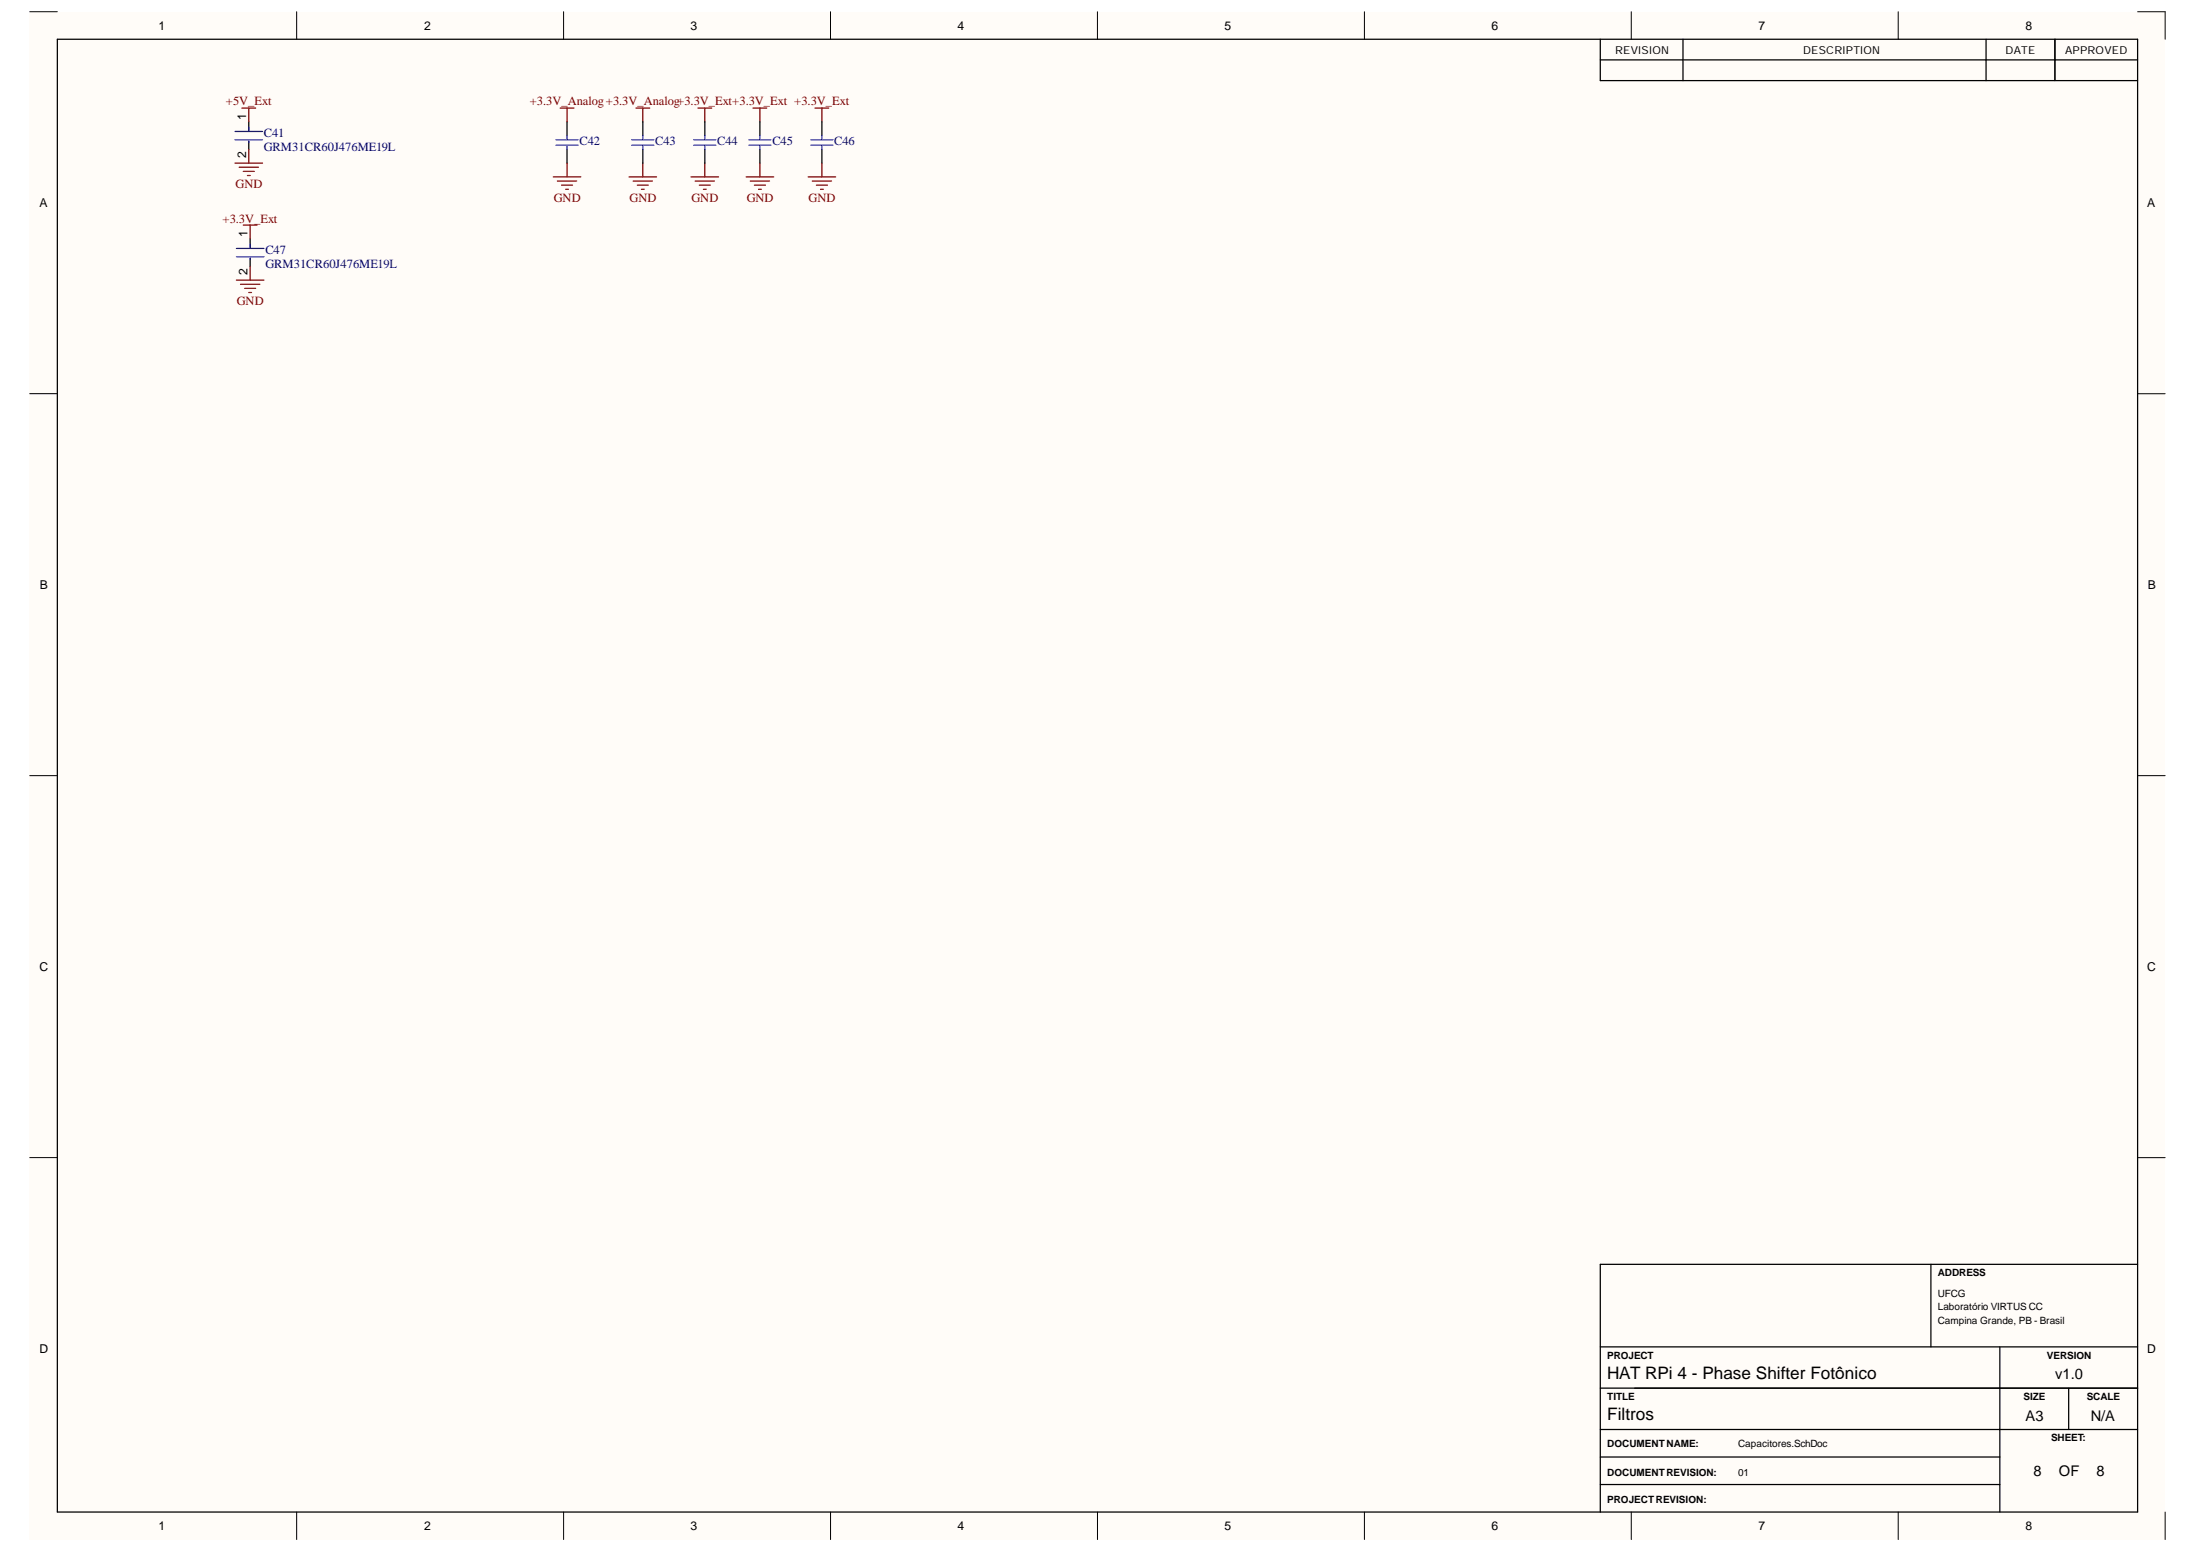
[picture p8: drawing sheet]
<svg xmlns="http://www.w3.org/2000/svg" width="297mm" height="210mm" viewBox="0 0 297 210" stroke-linecap="round" stroke-linejoin="round" font-family="sans-serif">
<defs><g id="words">
<g font-size="2.3">
<text x="217.2" y="191.9">Filtros</text>
<text x="217.2" y="186.3">HAT RPi 4 - Phase Shifter Fotônico</text>
</g>
<g font-size="2">
<text x="273.7" y="191.9">A3</text>
<text x="277.7" y="186.3">v1.0</text>
<text x="282.5" y="191.9">N/A</text>
<text x="274.8" y="199.4">8</text>
<text x="278.2" y="199.4">OF</text>
<text x="283.3" y="199.4">8</text>
</g>
<g font-size="1.7" fill="#800000">
<text x="30.5" y="14.2">+5V_Ext</text>
<text x="71.6" y="14.2">+3.3V_Analog+3.3V_Analog+3.3V_Ext+3.3V_Ext +3.3V_Ext</text>
<text x="31.8" y="25.4">GND</text>
<text x="74.9" y="27.2">GND</text>
<text x="85.1" y="27.2">GND</text>
<text x="93.5" y="27.2">GND</text>
<text x="100.9" y="27.2">GND</text>
<text x="109.3" y="27.2">GND</text>
<text x="30.1" y="30.1">+3.3V_Ext</text>
<text x="32" y="41.2">GND</text>
</g>
<g font-size="1.7" fill="#000080">
<text x="35.7" y="18.5">C41</text>
<text x="35.7" y="20.4">GRM31CR60J476ME19L</text>
<text x="78.3" y="19.6">C42</text>
<text x="88.6" y="19.6">C43</text>
<text x="96.9" y="19.6">C44</text>
<text x="104.4" y="19.6">C45</text>
<text x="112.7" y="19.6">C46</text>
<text x="35.9" y="34.3">C47</text>
<text x="35.9" y="36.2">GRM31CR60J476ME19L</text>
</g>
<g font-size="1.6">
<text x="21.4" y="4">1</text>
<text x="57.3" y="4">2</text>
<text x="93.3" y="4">3</text>
<text x="129.4" y="4">4</text>
<text x="165.5" y="4">5</text>
<text x="201.6" y="4">6</text>
<text x="237.6" y="4">7</text>
<text x="273.7" y="4">8</text>
<text x="33.3" y="16.3" transform="rotate(-90 33.3 16.3)">1</text>
<text x="33.3" y="21.4" transform="rotate(-90 33.3 21.4)">2</text>
<text x="5.3" y="28">A</text>
<text x="290.2" y="28">A</text>
<text x="33.5" y="32.1" transform="rotate(-90 33.5 32.1)">1</text>
<text x="33.5" y="37.2" transform="rotate(-90 33.5 37.2)">2</text>
<text x="5.4" y="79.6">B</text>
<text x="290.2" y="79.6">B</text>
<text x="5.3" y="131.2">C</text>
<text x="290.2" y="131.2">C</text>
<text x="5.3" y="182.7">D</text>
<text x="290.2" y="182.7">D</text>
<text x="21.4" y="206.7">1</text>
<text x="57.3" y="206.7">2</text>
<text x="93.3" y="206.7">3</text>
<text x="129.4" y="206.7">4</text>
<text x="165.5" y="206.7">5</text>
<text x="201.6" y="206.7">6</text>
<text x="237.6" y="206.7">7</text>
<text x="273.7" y="206.7">8</text>
</g>
<g font-size="1.5">
<text x="218.3" y="7.3">REVISION</text>
<text x="243.7" y="7.3">DESCRIPTION</text>
<text x="271" y="7.3">DATE</text>
<text x="279.1" y="7.3">APPROVED</text>
</g>
<g font-size="1.4">
<text x="261.9" y="172.4">ADDRESS</text>
<text x="261.9" y="178.9">Campina Grande, PB - Brasil</text>
<text x="261.9" y="175.1">UFCG</text>
<text x="261.9" y="177">Laboratório VIRTUS CC</text>
<text x="217.2" y="183.5">PROJECT</text>
<text x="276.6" y="183.5">VERSION</text>
<text x="217.2" y="189.1">TITLE</text>
<text x="273.5" y="189.1">SIZE</text>
<text x="282" y="189.1">SCALE</text>
<text x="217.2" y="195.4">DOCUMENTNAME:</text>
<text x="234.9" y="195.4">Capacitores.SchDoc</text>
<text x="277.2" y="194.6">SHEET:</text>
<text x="217.2" y="203.1">PROJECTREVISION:</text>
<text x="217.2" y="199.3">DOCUMENTREVISION:</text>
<text x="234.9" y="199.3">01</text>
</g>
</g></defs>
<g fill="#fffcf8">
<path d="M4 1.6h288.6v206.4h-288.6z" fill-rule="evenodd"/>
<path d="M7.7 5.3h281.2v198.9h-281.2z" fill-rule="evenodd"/>
</g>
<g fill="none" stroke="#000" stroke-width=".14">
<path d="M4 1.6h3.7M40.1 1.6v3.7M76.2 1.6v3.7M112.2 1.6v3.7M148.3 1.6v3.7M184.4 1.6v3.7M220.5 1.6v3.7M256.5 1.6v3.7M277.7 8.1v2.8M288.9 1.6h3.7v3.7M4 53.2h3.7M288.9 53.2h3.7"/>
<path d="M4 104.8h3.7M288.9 104.8h3.7M4 156.4h3.7M288.9 156.4h3.7M220.9 193.1h68M40.1 204.2v3.8M76.2 204.2v3.8M112.2 204.2v3.8M148.3 204.2v3.8M184.4 204.2v3.8M220.5 204.2v3.8M256.5 204.2v3.8"/>
<path d="M292.6 204.2v3.8"/>
</g>
<g fill="none" stroke="#000" stroke-width=".17">
<path d="M7.7 5.3h281.2v198.9h-281.2zM33.6 16.5v1.3M33.6 19.1v1.1M76.6 16.5v1.8M86.9 16.5v1.8M95.2 16.5v1.8M102.7 16.5v1.8M111.1 16.5v1.8M216.3 5.3v5.6h72.6M216.3 8.1h72.6M227.4 5.3v5.6M268.4 5.3v5.6"/>
<path d="M277.7 5.3v5.6M33.8 32.3v1.3M33.8 34.9v1.1M76.6 20.2v1.8M86.9 20.2v1.8M95.2 20.2v1.8M102.7 20.2v1.8M111.1 20.2v1.8M260.9 170.8v11.1M288.9 170.8h-72.6v33.4M216.3 181.9h72.6M216.3 187.5h72.6"/>
<path d="M216.3 193.1h72.6M216.3 196.8h54M270.3 181.9v22.3M279.6 187.5v5.6M216.3 200.5h54"/>
</g>
<g fill="none" stroke="#00f" stroke-width=".17">
<path d="M31.8 17.8h3.7M31.8 18.9h3.7M33.6 17.2v.6M33.6 19.1v.1M75.1 18.9h3M75.1 19.6h3M76.6 18.3v.6M76.6 19.6v.6M85.4 18.9h3M85.4 19.6h3M86.9 18.3v.6M86.9 19.6v.6"/>
<path d="M93.8 18.9h2.9M93.8 19.6h2.9M95.2 18.3v.6M95.2 19.6v.6M101.2 18.9h3M101.2 19.6h3M102.7 18.3v.6M102.7 19.6v.6M109.6 18.9h3M109.6 19.6h3M111.1 18.3v.6M111.1 19.6v.6"/>
<path d="M31.9 33.6h3.8M31.9 34.7h3.8M33.8 33v.6M33.8 34.9v.1"/>
</g>
<g fill="none" stroke="#800000" stroke-width=".17">
<path d="M32.7 14.6h1.9M33.6 14.6v1.9M75.7 14.6h1.9M76.6 14.6v1.9M85.9 14.6h1.9M86.9 14.6v1.9M94.3 14.6h1.9M95.2 14.6v1.9M101.8 14.6h1.8M102.7 14.6v1.9M110.1 14.6h1.9M111.1 14.6v1.9"/>
<path d="M31.8 22h3.7M31.9 37.8h3.8M32.3 22.6h2.6M32.5 38.4h2.6M32.9 23.2h1.5M32.9 30.4h1.8M33.1 39h1.5M33.4 23.7h.4M33.6 20.2v1.8M33.6 39.5h.4M33.8 30.4v1.9M33.8 36v1.8"/>
<path d="M74.8 23.9h3.7M75.3 24.5h2.6M75.9 25h1.5M76.4 25.6h.4M76.6 22v1.9M85 23.9h3.7M85.6 24.5h2.6M86.1 25h1.5M86.7 25.6h.4M86.9 22v1.9M93.4 23.9h3.7M93.9 24.5h2.6"/>
<path d="M94.5 25h1.5M95.1 25.6h.3M95.2 22v1.9M100.8 23.9h3.8M101.4 24.5h2.6M101.9 25h1.5M102.5 25.6h.4M102.7 22v1.9M109.2 23.9h3.7M109.8 24.5h2.6M110.3 25h1.5M110.9 25.6h.4"/>
<path d="M111.1 22v1.9"/>
</g>
<use href="#words"/>
</svg>
